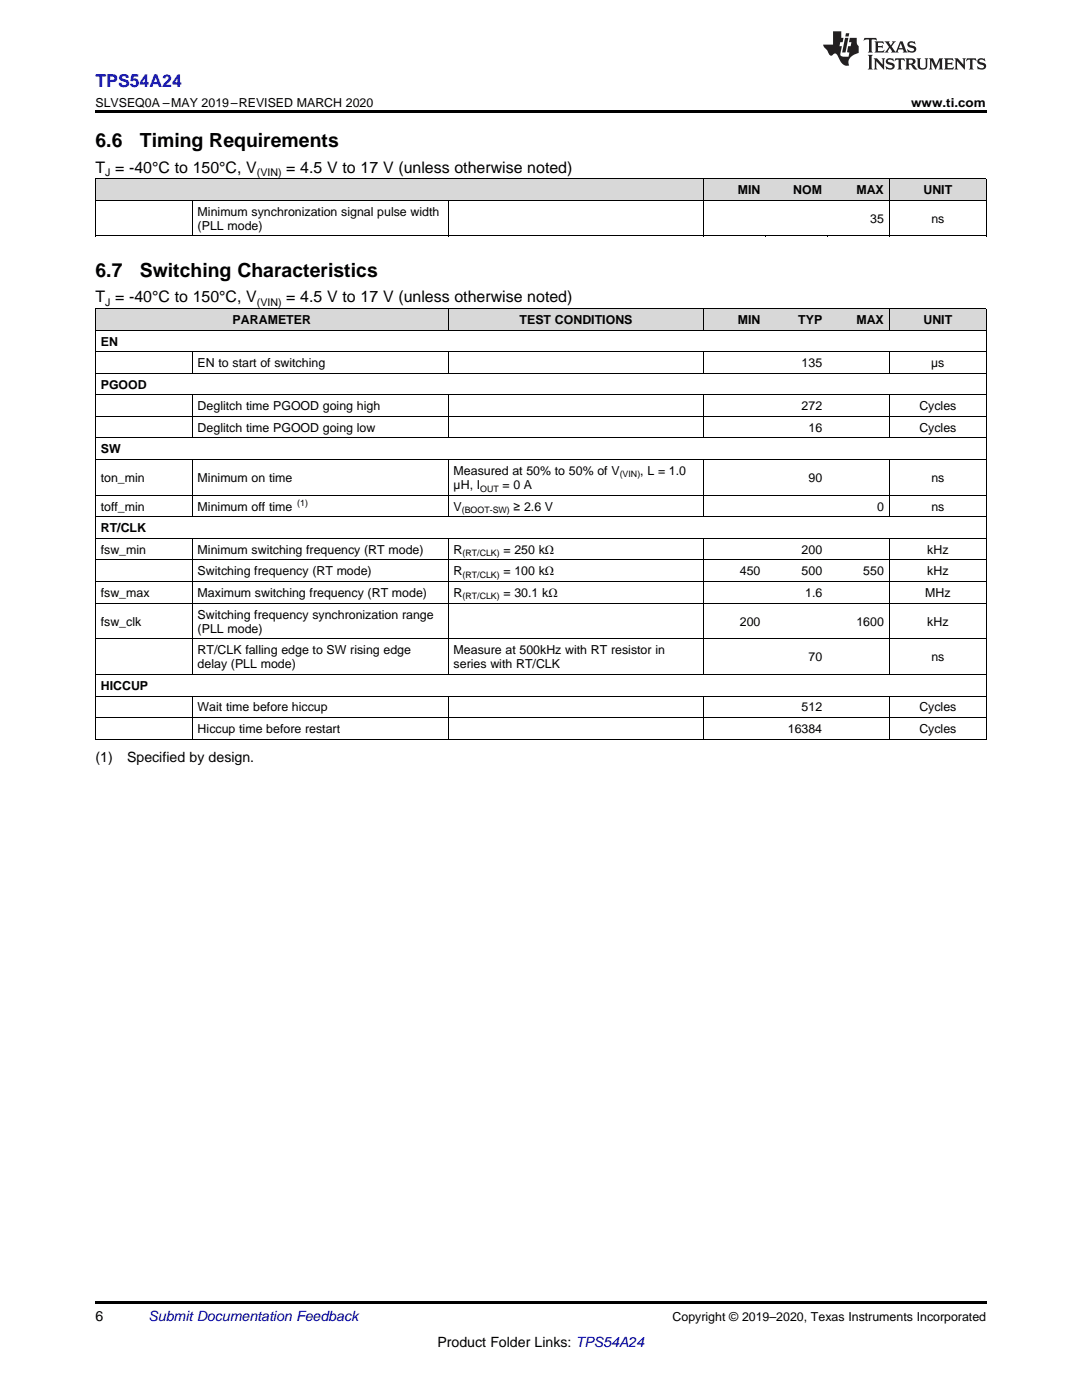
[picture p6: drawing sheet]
<svg xmlns="http://www.w3.org/2000/svg" width="216mm" height="279mm" viewBox="0 0 216 279" stroke-linecap="round" stroke-linejoin="round" font-family="sans-serif">
<defs><g id="words">
<g font-size="3.9">
<text x="19" y="29.3">6.6</text>
<text x="27.9" y="29.3">Timing Requirements</text>
<text x="19" y="55.2">6.7</text>
<text x="27.9" y="55.2">Switching Characteristics</text>
</g>
<text font-size="3.5" fill="#00f" x="19" y="17.3">TPS54A24</text>
<g font-size="3.2">
<text x="19" y="34.4">T = -40°C to 150°C, V</text>
<text x="57.1" y="34.4">= 4.5 V to 17 V (unless otherwise noted)</text>
<text x="19" y="60.4">T = -40°C to 150°C, V</text>
<text x="57.1" y="60.4">= 4.5 V to 17 V (unless otherwise noted)</text>
</g>
<g font-size="2.8">
<text x="19" y="152.2">(1)</text>
<text x="25.4" y="152.2">Specified by design.</text>
<text x="19" y="263.6">6</text>
<text x="87.3" y="268.9">Product Folder Links: TPS54A24</text>
</g>
<text font-size="2.8" fill="#0000c8" x="29.6" y="263.6">Submit Documentation Feedback</text>
<g font-size="2.5">
<text x="19" y="21.4">SLVSEQ0A –MAY 2019–REVISED MARCH 2020</text>
<text x="181.8" y="21.4">www.ti.com</text>
<text x="147.2" y="38.7">MIN</text>
<text x="158.3" y="38.7">NOM</text>
<text x="170.9" y="38.7">MAX</text>
<text x="184.3" y="38.7">UNIT</text>
<text x="39.4" y="43">Minimum synchronization signal pulse width</text>
<text x="39.4" y="45.9">(PLL mode)</text>
<text x="173.6" y="44.4">35</text>
<text x="185.8" y="44.4">ns</text>
<text x="46.4" y="64.7">PARAMETER</text>
<text x="103.7" y="64.7">TEST CONDITIONS</text>
<text x="147.2" y="64.7">MIN</text>
<text x="159.3" y="64.7">TYP</text>
<text x="170.9" y="64.7">MAX</text>
<text x="184.3" y="64.7">UNIT</text>
<text x="20.1" y="69">EN</text>
<text x="20.1" y="77.6">PGOOD</text>
<text x="39.4" y="73.3">EN to start of switching</text>
<text x="159.9" y="73.3">135</text>
<text x="185.8" y="73.3">µs</text>
<text x="39.4" y="81.9">Deglitch time PGOOD going high</text>
<text x="159.9" y="81.9">272</text>
<text x="183.4" y="81.9">Cycles</text>
<text x="39.4" y="86.2">Deglitch time PGOOD going low</text>
<text x="161.3" y="86.2">16</text>
<text x="183.4" y="86.2">Cycles</text>
<text x="20.1" y="90.5">SW</text>
<text x="90.5" y="94.8">Measured at 50% to 50% of V</text>
<text x="127.8" y="94.8">, L = 1.0</text>
<text x="20.1" y="96.2">ton_min</text>
<text x="20.1" y="101.9">toff_min</text>
<text x="39.4" y="96.2">Minimum on time</text>
<text x="39.4" y="101.9">Minimum off time</text>
<text x="90.5" y="97.6">µH, I</text>
<text x="90.5" y="101.9">V</text>
<text x="100.3" y="97.6">= 0 A</text>
<text x="102.5" y="101.9">≥ 2.6 V</text>
<text x="161.3" y="96.2">90</text>
<text x="175" y="101.9">0</text>
<text x="185.8" y="96.2">ns</text>
<text x="185.8" y="101.9">ns</text>
<text x="20.1" y="106.2">RT/CLK</text>
<text x="20.1" y="110.5">fsw_min</text>
<text x="39.4" y="110.5">Minimum switching frequency (RT mode)</text>
<text x="90.5" y="110.5">R</text>
<text x="100.5" y="110.5">= 250 kΩ</text>
<text x="159.9" y="110.5">200</text>
<text x="185" y="110.5">kHz</text>
<text x="20.1" y="119.1">fsw_max</text>
<text x="39.4" y="114.8">Switching frequency (RT mode)</text>
<text x="39.4" y="119.1">Maximum switching frequency (RT mode)</text>
<text x="90.5" y="114.8">R</text>
<text x="90.5" y="119.1">R</text>
<text x="100.5" y="114.8">= 100 kΩ</text>
<text x="100.5" y="119.1">= 30.1 kΩ</text>
<text x="147.6" y="114.8">450</text>
<text x="159.9" y="114.8">500</text>
<text x="160.7" y="119.1">1.6</text>
<text x="172.3" y="114.8">550</text>
<text x="184.6" y="119.1">MHz</text>
<text x="185" y="114.8">kHz</text>
<text x="20.1" y="124.8">fsw_clk</text>
<text x="39.4" y="123.4">Switching frequency synchronization range</text>
<text x="147.6" y="124.8">200</text>
<text x="170.9" y="124.8">1600</text>
<text x="185" y="124.8">kHz</text>
<text x="39.4" y="126.3">(PLL mode)</text>
<text x="39.4" y="130.6">RT/CLK falling edge to SW rising edge</text>
<text x="90.5" y="130.6">Measure at 500kHz with RT resistor in</text>
<text x="161.3" y="132">70</text>
<text x="185.8" y="132">ns</text>
<text x="20.1" y="137.7">HICCUP</text>
<text x="39.4" y="133.4">delay (PLL mode)</text>
<text x="90.5" y="133.4">series with RT/CLK</text>
<text x="39.4" y="142">Wait time before hiccup</text>
<text x="159.9" y="142">512</text>
<text x="183.4" y="142">Cycles</text>
<text x="39.4" y="146.3">Hiccup time before restart</text>
<text x="157.2" y="146.3">16384</text>
<text x="183.4" y="146.3">Cycles</text>
<text x="134.2" y="263.6">Copyright © 2019–2020, Texas Instruments Incorporated</text>
</g>
<g font-size="2.1">
<text x="21" y="35.1">J</text>
<text x="51.3" y="35.1">(VIN)</text>
<text x="21" y="61">J</text>
<text x="51.3" y="61">(VIN)</text>
</g>
<g font-size="1.8">
<text x="123.6" y="95.3">(VIN)</text>
<text x="59.3" y="100.9">(1)</text>
<text x="95.8" y="98.1">OUT</text>
<text x="92.1" y="102.4">(BOOT-SW)</text>
<text x="92.3" y="111">(RT/CLK)</text>
<text x="92.3" y="115.3">(RT/CLK)</text>
<text x="92.3" y="119.6">(RT/CLK)</text>
</g>
</g></defs>
<g fill="#d8d8d8">
<path d="M19 61.6h19.4v4.3h-19.4z"/>
<path d="M38.4 61.6h51.1v4.3h-51.1z"/>
<path d="M89.5 61.6h51v4.3h-51z"/>
<path d="M140.5 61.6h12.3v4.3h-12.3z"/>
<path d="M152.8 61.6h12.3v4.3h-12.3z"/>
<path d="M165.1 61.6h12.4v4.3h-12.4z"/>
<path d="M177.5 61.6h19.3v4.3h-19.3z"/>
<path d="M19 35.7h19.4v4.3h-19.4z"/>
<path d="M38.4 35.7h51.1v4.3h-51.1z"/>
<path d="M89.5 35.7h51v4.3h-51z"/>
<path d="M140.5 35.7h12.3v4.3h-12.3z"/>
<path d="M152.8 35.7h12.3v4.3h-12.3z"/>
<path d="M165.1 35.7h12.4v4.3h-12.4z"/>
<path d="M177.5 35.7h19.3v4.3h-19.3z"/>
</g>
<g fill="#000">
<path d="M19 22h177.8v.5h-177.8zM19 47.1h.2zM89.4 47.1h.1zM140.4 47.1h.1zM152.7 47.1h.1zM165 47.1h.1zM177.4 47.1h.1zM196.7 47.1h.1zM19 147.5l.2 .1zM89.4 147.5l.1 .1zM140.4 147.5l.1 .1zM152.7 147.5l.1 .1z"/>
<path d="M165 147.5l.1 .1zM177.4 147.5l.1 .1zM196.7 147.5l.1 .1zM19 259.7h177.8v.5h-177.8z"/>
</g>
<g fill="none" stroke="#000" stroke-width=".2">
<path d="M19 40h177.8M19 35.6h177.8M19.1 35.7v11.4M38.3 40v7.1M89.4 40v7.1M140.5 35.7v11.4M177.4 35.7v11.4M196.8 35.7v11.4M19 47.1h177.8M19 78.8h177.8M19 74.5h177.8M19 70.2h177.8"/>
<path d="M19 65.9h177.8M19 61.6h177.8M19.1 61.6v86M38.3 70.2v4.3M38.3 78.8v8.7M89.4 61.6v4.3M89.4 70.2v4.3M89.4 78.8v8.7M140.5 61.6v4.3M140.5 70.2v4.3M140.5 78.8v8.7M177.4 61.6v4.3"/>
<path d="M177.4 70.2v4.3M177.4 78.8v8.7M196.8 61.6v86M19 98.8h177.8M19 91.7h177.8M19 87.4h177.8M19 83.1h177.8M38.3 91.7v11.5M89.4 91.7v11.5M140.5 91.7v11.5M177.4 91.7v11.5M19 116h177.8"/>
<path d="M19 111.7h177.8M19 107.4h177.8M19 103.1h177.8M38.3 107.5v27.2M89.4 107.5v27.2M140.5 107.5v27.2M177.4 107.5v27.2M19 138.9h177.8M19 134.6h177.8M19 127.5h177.8M19 120.4h177.8M38.3 138.9v8.7"/>
<path d="M89.4 138.9v8.7M140.5 138.9v8.7M177.4 138.9v8.7M19 147.5h177.8M19 143.2h177.8"/>
</g>
<g fill="#231f20">
<path d="M172.5 7.6l-.1 .5 .4-.2h.6v.1v2.1l-.2 .4h.9l-.2-.4v-2.1l.1-.1h.5l.5 .2-.2-.5zM174.5 8.3l.2 .3v1.5l-.2 .4h1.8l.2-.6a1.04 1.04 0 0 1-1.3 .2v-.7h.6l.3 .2v-.6l-.3 .2h-.6v-.6l.8-.1 .4 .3-.2-.5zM176.5 8.3l.9 1.1-.9 1.1h.8l-.2-.2 .4-.7 .5 .7-.2 .2h1.5l-.2-.2 .2-.4h.9l.1 .4-.2 .2h1l-.3-.3-.7-1.9h-.5l-.9 2-.8-1 .9-1h-.8l.1 .3-.4 .5-.3-.6 .1-.2zM179.7 8.6l.4 1h-.7zM181.3 8.4a.63 .63 0 0 0-.2 .7 .63 .63 0 0 0 .6 .4l.6 .2 .1 .2a.75 .75 0 0 1-.7 .4 .75 .75 0 0 1-.6-.5l.1 .7 .1-.1a1.11 1.11 0 0 0 1.5-.6 1.13 1.13 0 0 0-1.2-.8l-.1-.4a1.04 1.04 0 0 1 1.2 .2l-.2-.5-.2 .1-.4-.2zM173.2 10.9l.2 .4v2.2l-.2 .4h1l-.3-.4v-2.2l.3-.4zM174.3 11.6l.3 .4v1.5l-.3 .4h.8l-.2-.4v-1.3l1.5 1.7v-1.9l.2-.4h-.7l.2 .4v.9l-1.1-1.3zM177 11.8a.62 .62 0 0 0-.2 .7 .62 .62 0 0 0 .6 .4l.6 .1 .1 .3a.76 .76 0 0 1-.7 .3 .76 .76 0 0 1-.7-.4l.2 .7 .1-.1a1.11 1.11 0 0 0 1.5-.6 1.13 1.13 0 0 0-1.2-.8l-.1-.4a1.04 1.04 0 0 1 1.2 .2l-.2-.6-.2 .1-.5-.1zM178.7 11.6l-.2 .6a.61 .61 0 0 1 .8-.3v1.6l-.2 .4h.9l-.2-.4v-1.6a.63 .63 0 0 1 .7 .3l-.1-.6zM180.6 11.6l.3 .4v1.5l-.3 .4h1l-.2-.2-.1-.8 .6 .2a.76 .76 0 0 0 1.2 .7l-1-1a.58 .58 0 0 0 .6-.5 .58 .58 0 0 0-.5-.6zM181.4 11.9h.1a.45 .45 0 0 1 .5 .1 .45 .45 0 0 1 .1 .5l-.8 .2zM182.9 11.6l.2 .2a2.17 2.17 0 0 0 .3 1.9 .99 .99 0 0 0 1.6-.6v-1.1l.2-.4h-.7l.2 .2a1.92 1.92 0 0 1-.2 1.8 .6 .6 0 0 1-.9-.5v-1.1l.2-.4zM185.4 11.6l.2 .4v1.5l-.2 .4h.7l-.2-.4v-1.4l.8 1.8 .8-1.8v1.4l-.2 .4h.9l-.2-.4v-1.5l.2-.4h-.8l-.6 1.5-.6-1.5zM188.4 11.6l.2 .4v1.5l-.2 .4h1.8l.1-.6a1.04 1.04 0 0 1-1.2 .1v-.6h.5l.4 .2v-.6l-.4 .2h-.5v-.7h.8l.3 .3-.1-.6zM190.5 11.6l.2 .4v1.5l-.2 .4h.7l-.2-.4v-1.3l1.5 1.7v-1.9l.2-.4h-.7l.2 .4v.9l-1.1-1.3zM192.9 11.6l-.1 .6a.61 .61 0 0 1 .7-.3l.1 1.6-.3 .4h1l-.3-.4 .1-1.6a.63 .63 0 0 1 .7 .3l-.1-.6zM195.2 11.8a.62 .62 0 0 0-.2 .7 .62 .62 0 0 0 .6 .4l.6 .1 .1 .3a.76 .76 0 0 1-.7 .3 .76 .76 0 0 1-.6-.4l.1 .7 .1-.1a1.11 1.11 0 0 0 1.6-.6 1.13 1.13 0 0 0-1.3-.8l-.1-.4a1.04 1.04 0 0 1 1.2 .2l-.1-.6-.2 .1-.5-.1z"/>
<path d="M166.2 6.3v2.6h-1.9v.4l.8 .9a.91 .91 0 0 0 1 .8 .56 .56 0 0 1 .5-.3 .56 .56 0 0 1 .5 .3l.4 .8a1.53 1.53 0 0 0 1.9 1.2 1.54 1.54 0 0 1 1-2.1l.9-.3v-1.4a1.52 1.52 0 0 1-.4-1.6h-1.3l-.2 .8h.5l-.2 .8h-.5l-.1 1v.2l.4 .1-.2 .8a1.93 1.93 0 0 1-1.6-.3l.3-1.8h-.5l.2-.8h.4l.2-.8h-.4v-1.3zM168.6 7.6l-.6 2.9h.7l.6-2.9zM168.8 6.6l-.1 .7h.6l.2-.7z"/>
</g>
<use href="#words"/>
</svg>
